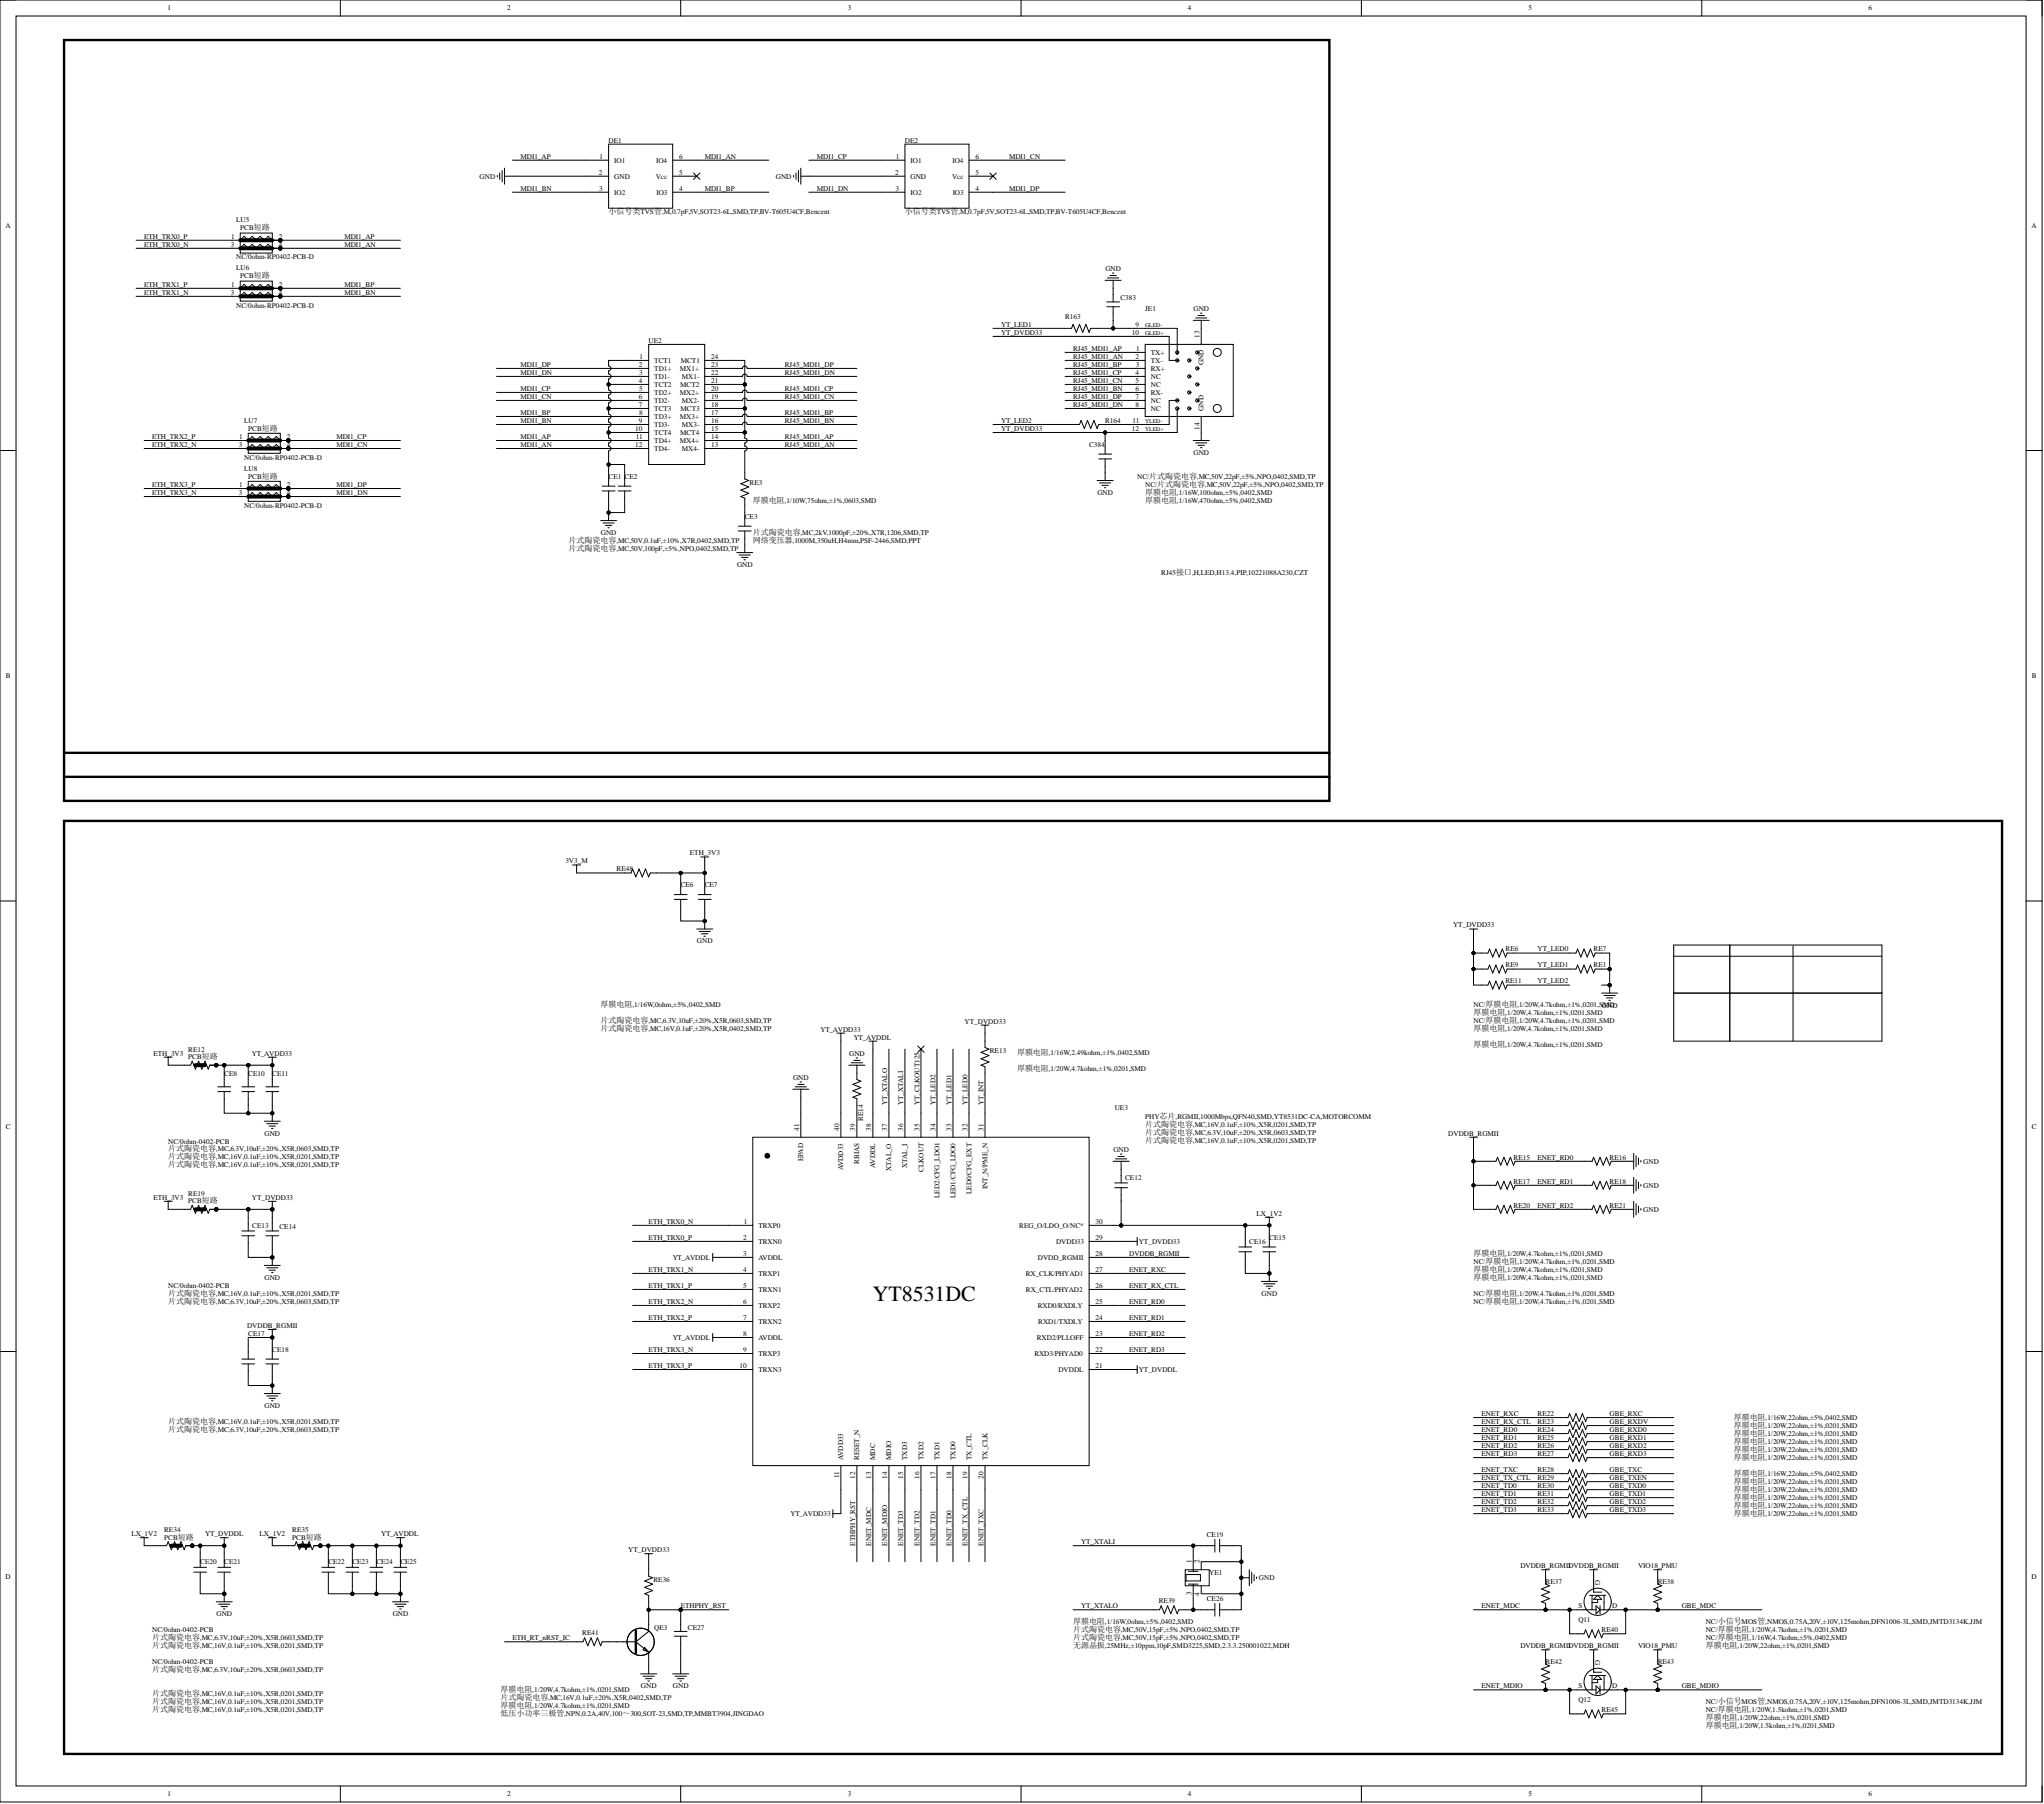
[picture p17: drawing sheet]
<svg xmlns="http://www.w3.org/2000/svg" width="647mm" height="572mm" viewBox="0 0 647 572" stroke-linecap="round" stroke-linejoin="round" font-family="sans-serif">
<defs><g id="words">
<text font-size="16.5" x="240.9" y="366.9">.</text>
<text font-size="6.9" x="276.5" y="412.1">YT8531DC</text>
<g font-size="2.5">
<text x="192.8" y="67.9">小信号类TVS管,M,0.7pF,5V,SOT23-6L,SMD,TP,BV-T605U4CF,Bencent</text>
<text x="286.6" y="67.9">小信号类TVS管,M,0.7pF,5V,SOT23-6L,SMD,TP,BV-T605U4CF,Bencent</text>
<text x="238.4" y="159.3">厚膜电阻,1/10W,75ohm,±1%,0603,SMD</text>
<text x="362.7" y="159.3">厚膜电阻,1/16W,470ohm,±5%,0402,SMD</text>
<text x="362.7" y="156.7">厚膜电阻,1/16W,100ohm,±5%,0402,SMD</text>
<text x="180.1" y="171.9">片式陶瓷电容,MC,50V,0.1uF,±10%,X7R,0402,SMD,TP</text>
<text x="238.4" y="171.9">网络变压器,1000M,350uH,H4mm,PSF-2446,SMD,PPT</text>
<text x="238.4" y="169.4">片式陶瓷电容,MC,2kV,1000pF,±20%,X7R,1206,SMD,TP</text>
<text x="180.1" y="174.5">片式陶瓷电容,MC,50V,100pF,±5%,NPO,0402,SMD,TP</text>
<text x="190.2" y="319.1">厚膜电阻,1/16W,0ohm,±5%,0402,SMD</text>
<text x="466.7" y="321.6">厚膜电阻,1/20W,4.7kohm,±1%,0201,SMD</text>
<text x="190.2" y="324.2">片式陶瓷电容,MC,6.3V,10uF,±20%,X5R,0603,SMD,TP</text>
<text x="190.2" y="326.7">片式陶瓷电容,MC,16V,0.1uF,±20%,X5R,0402,SMD,TP</text>
<text x="466.7" y="326.7">厚膜电阻,1/20W,4.7kohm,±1%,0201,SMD</text>
<text x="322.1" y="334.3">厚膜电阻,1/16W,2.49kohm,±1%,0402,SMD</text>
<text x="466.7" y="331.8">厚膜电阻,1/20W,4.7kohm,±1%,0201,SMD</text>
<text x="322.1" y="339.4">厚膜电阻,1/20W,4.7kohm,±1%,0201,SMD</text>
<text x="362.7" y="359.7">片式陶瓷电容,MC,6.3V,10uF,±20%,X5R,0603,SMD,TP</text>
<text x="362.7" y="357.2">片式陶瓷电容,MC,16V,0.1uF,±10%,X5R,0201,SMD,TP</text>
<text x="53.3" y="364.8">片式陶瓷电容,MC,6.3V,10uF,±20%,X5R,0603,SMD,TP</text>
<text x="362.7" y="362.2">片式陶瓷电容,MC,16V,0.1uF,±10%,X5R,0201,SMD,TP</text>
<text x="53.3" y="367.3">片式陶瓷电容,MC,16V,0.1uF,±10%,X5R,0201,SMD,TP</text>
<text x="53.3" y="369.8">片式陶瓷电容,MC,16V,0.1uF,±10%,X5R,0201,SMD,TP</text>
<text x="466.7" y="397.7">厚膜电阻,1/20W,4.7kohm,±1%,0201,SMD</text>
<text x="466.7" y="405.4">厚膜电阻,1/20W,4.7kohm,±1%,0201,SMD</text>
<text x="466.7" y="402.8">厚膜电阻,1/20W,4.7kohm,±1%,0201,SMD</text>
<text x="53.3" y="413">片式陶瓷电容,MC,6.3V,10uF,±20%,X5R,0603,SMD,TP</text>
<text x="53.3" y="410.4">片式陶瓷电容,MC,16V,0.1uF,±10%,X5R,0201,SMD,TP</text>
<text x="549.1" y="449.8">厚膜电阻,1/16W,22ohm,±5%,0402,SMD</text>
<text x="53.3" y="453.6">片式陶瓷电容,MC,6.3V,10uF,±20%,X5R,0603,SMD,TP</text>
<text x="53.3" y="451">片式陶瓷电容,MC,16V,0.1uF,±10%,X5R,0201,SMD,TP</text>
<text x="549.1" y="452.3">厚膜电阻,1/20W,22ohm,±1%,0201,SMD</text>
<text x="549.1" y="454.8">厚膜电阻,1/20W,22ohm,±1%,0201,SMD</text>
<text x="549.1" y="457.4">厚膜电阻,1/20W,22ohm,±1%,0201,SMD</text>
<text x="549.1" y="459.9">厚膜电阻,1/20W,22ohm,±1%,0201,SMD</text>
<text x="549.1" y="467.5">厚膜电阻,1/16W,22ohm,±5%,0402,SMD</text>
<text x="549.1" y="462.4">厚膜电阻,1/20W,22ohm,±1%,0201,SMD</text>
<text x="549.1" y="470.1">厚膜电阻,1/20W,22ohm,±1%,0201,SMD</text>
<text x="549.1" y="472.6">厚膜电阻,1/20W,22ohm,±1%,0201,SMD</text>
<text x="549.1" y="475.1">厚膜电阻,1/20W,22ohm,±1%,0201,SMD</text>
<text x="549.1" y="477.7">厚膜电阻,1/20W,22ohm,±1%,0201,SMD</text>
<text x="549.1" y="480.2">厚膜电阻,1/20W,22ohm,±1%,0201,SMD</text>
<text x="339.9" y="514.5">厚膜电阻,1/16W,0ohm,±5%,0402,SMD</text>
<text x="48.2" y="519.5">片式陶瓷电容,MC,6.3V,10uF,±20%,X5R,0603,SMD,TP</text>
<text x="339.9" y="517">片式陶瓷电容,MC,50V,15pF,±5%,NPO,0402,SMD,TP</text>
<text x="339.9" y="519.5">片式陶瓷电容,MC,50V,15pF,±5%,NPO,0402,SMD,TP</text>
<text x="48.2" y="522.1">片式陶瓷电容,MC,16V,0.1uF,±10%,X5R,0201,SMD,TP</text>
<text x="339.9" y="522.1">无源晶振,25MHz,±10ppm,10pF,SMD3225,SMD,2.3.3.250001022,MDH</text>
<text x="540.2" y="522.1">厚膜电阻,1/20W,22ohm,±1%,0201,SMD</text>
<text x="48.2" y="529.7">片式陶瓷电容,MC,6.3V,10uF,±20%,X5R,0603,SMD,TP</text>
<text x="48.2" y="537.3">片式陶瓷电容,MC,16V,0.1uF,±10%,X5R,0201,SMD,TP</text>
<text x="48.2" y="539.8">片式陶瓷电容,MC,16V,0.1uF,±10%,X5R,0201,SMD,TP</text>
<text x="158.5" y="536">厚膜电阻,1/20W,4.7kohm,±1%,0201,SMD</text>
<text x="158.5" y="538.6">片式陶瓷电容,MC,16V,0.1uF,±20%,X5R,0402,SMD,TP</text>
<text x="48.2" y="542.4">片式陶瓷电容,MC,16V,0.1uF,±10%,X5R,0201,SMD,TP</text>
<text x="158.5" y="543.6">低压小功率三极管,NPN,0.2A,40V,100～300,SOT-23,SMD,TP,MMBT3904,JINGDAO</text>
<text x="158.5" y="541.1">厚膜电阻,1/20W,4.7kohm,±1%,0201,SMD</text>
<text x="540.2" y="544.9">厚膜电阻,1/20W,22ohm,±1%,0201,SMD</text>
<text x="540.2" y="547.4">厚膜电阻,1/20W,1.5kohm,±1%,0201,SMD</text>
</g>
<g font-size="2.3">
<text x="53" y="3.3">1</text>
<text x="160.6" y="3.3">2</text>
<text x="268.5" y="3.3">3</text>
<text x="376.2" y="3.3">4</text>
<text x="484" y="3.3">5</text>
<text x="591.8" y="3.3">6</text>
<text x="192.8" y="45.2">DE1</text>
<text x="286.6" y="45.2">DE2</text>
<text x="164.9" y="50.2">MDI1_AP</text>
<text x="189.9" y="50.2">1</text>
<text x="194.5" y="51.5">IO1</text>
<text x="207.8" y="51.5">IO4</text>
<text x="215.1" y="50.2">6</text>
<text x="223.2" y="50.2">MDI1_AN</text>
<text x="258.7" y="50.2">MDI1_CP</text>
<text x="283.7" y="50.2">1</text>
<text x="288.4" y="51.5">IO1</text>
<text x="301.6" y="51.5">IO4</text>
<text x="308.9" y="50.2">6</text>
<text x="319.6" y="50.2">MDI1_CN</text>
<text x="151.9" y="56.6">GND</text>
<text x="189.7" y="55.3">2</text>
<text x="194.5" y="56.6">GND</text>
<text x="207.7" y="56.6">Vcc</text>
<text x="215.1" y="55.3">5</text>
<text x="245.7" y="56.6">GND</text>
<text x="283.5" y="55.3">2</text>
<text x="288.4" y="56.6">GND</text>
<text x="301.5" y="56.6">Vcc</text>
<text x="308.9" y="55.3">5</text>
<text x="164.9" y="60.4">MDI1_BN</text>
<text x="189.8" y="60.4">3</text>
<text x="194.5" y="61.7">IO2</text>
<text x="207.9" y="61.7">IO3</text>
<text x="215.1" y="60.4">4</text>
<text x="223.2" y="60.4">MDI1_BP</text>
<text x="258.7" y="60.4">MDI1_DN</text>
<text x="283.6" y="60.4">3</text>
<text x="288.4" y="61.7">IO2</text>
<text x="301.7" y="61.7">IO3</text>
<text x="308.9" y="60.4">4</text>
<text x="319.6" y="60.4">MDI1_DP</text>
<text x="74.8" y="70.4">LU5</text>
<text x="1.7" y="72.1">A</text>
<text x="45.7" y="75.6">ETH_TRX0_P</text>
<text x="73.2" y="75.6">1</text>
<text x="76.1" y="73">PCB短路</text>
<text x="88.3" y="75.6">2</text>
<text x="109.1" y="75.6">MDI1_AP</text>
<text x="643.4" y="72.1">A</text>
<text x="45.7" y="78.1">ETH_TRX0_N</text>
<text x="73.1" y="78.1">3</text>
<text x="74.8" y="82.2">NC/0ohm-RP0402-PCB-D</text>
<text x="88.3" y="78.1">4</text>
<text x="109.1" y="78.1">MDI1_AN</text>
<text x="74.8" y="85.7">LU6</text>
<text x="76.1" y="88.2">PCB短路</text>
<text x="350.1" y="85.8">GND</text>
<text x="45.7" y="90.8">ETH_TRX1_P</text>
<text x="45.7" y="93.4">ETH_TRX1_N</text>
<text x="73.1" y="93.4">3</text>
<text x="73.2" y="90.8">1</text>
<text x="88.3" y="90.8">2</text>
<text x="88.3" y="93.4">4</text>
<text x="109.1" y="90.8">MDI1_BP</text>
<text x="109.1" y="93.4">MDI1_BN</text>
<text x="354.8" y="95.1">C383</text>
<text x="74.8" y="97.4">NC/0ohm-RP0402-PCB-D</text>
<text x="337.3" y="101">R163</text>
<text x="362.7" y="98.4">JE1</text>
<text x="378" y="98.4">GND</text>
<text x="317" y="106.1">YT_DVDD33</text>
<text x="317" y="103.5">YT_LED1</text>
<text x="358.5" y="106.1">10</text>
<text x="359.6" y="103.5">9</text>
<text x="379.9" y="107.1" transform="rotate(-90 379.9 107.1)">13</text>
<text x="202.6" y="113.7">1</text>
<text x="205.4" y="108.6">UE2</text>
<text x="225.2" y="113.7">24</text>
<text x="339.9" y="111.1">RJ45_MDI1_AP</text>
<text x="339.9" y="113.7">RJ45_MDI1_AN</text>
<text x="359.6" y="113.7">2</text>
<text x="359.8" y="111.1">1</text>
<text x="364.5" y="112.4">TX+</text>
<text x="164.9" y="116.2">MDI1_DP</text>
<text x="164.9" y="118.7">MDI1_DN</text>
<text x="202.4" y="116.2">2</text>
<text x="202.4" y="118.7">3</text>
<text x="207.2" y="117.5">TD1+</text>
<text x="207.2" y="114.9">TCT1</text>
<text x="215.3" y="117.5">MX1+</text>
<text x="215.6" y="114.9">MCT1</text>
<text x="225.2" y="116.2">23</text>
<text x="225.2" y="118.7">22</text>
<text x="248.6" y="116.2">RJ45_MDI1_DP</text>
<text x="248.6" y="118.7">RJ45_MDI1_DN</text>
<text x="339.9" y="116.2">RJ45_MDI1_BP</text>
<text x="339.9" y="118.7">RJ45_MDI1_CP</text>
<text x="359.6" y="118.7">4</text>
<text x="359.7" y="116.2">3</text>
<text x="364.5" y="114.9">TX-</text>
<text x="364.5" y="117.5">RX+</text>
<text x="381.2" y="115.7" transform="rotate(-90 381.2 115.7)">GND</text>
<text x="164.9" y="123.8">MDI1_CP</text>
<text x="202.4" y="121.3">4</text>
<text x="202.4" y="123.8">5</text>
<text x="207.2" y="125.1">TD2+</text>
<text x="207.2" y="122.5">TCT2</text>
<text x="207.2" y="120">TD1-</text>
<text x="215.3" y="125.1">MX2+</text>
<text x="215.4" y="122.5">MCT2</text>
<text x="215.9" y="120">MX1-</text>
<text x="225.2" y="121.3">21</text>
<text x="225.2" y="123.8">20</text>
<text x="248.6" y="123.8">RJ45_MDI1_CP</text>
<text x="339.9" y="123.8">RJ45_MDI1_BN</text>
<text x="339.9" y="121.3">RJ45_MDI1_CN</text>
<text x="359.6" y="123.8">6</text>
<text x="359.6" y="121.3">5</text>
<text x="364.5" y="120">NC</text>
<text x="364.5" y="122.5">NC</text>
<text x="364.5" y="125.1">RX-</text>
<text x="164.9" y="131.4">MDI1_BP</text>
<text x="164.9" y="126.4">MDI1_CN</text>
<text x="202.4" y="128.9">7</text>
<text x="202.4" y="126.4">6</text>
<text x="202.4" y="131.4">8</text>
<text x="207.2" y="130.2">TCT3</text>
<text x="207.2" y="127.6">TD2-</text>
<text x="215.5" y="130.2">MCT3</text>
<text x="215.9" y="127.6">MX2-</text>
<text x="225.2" y="126.4">19</text>
<text x="225.2" y="128.9">18</text>
<text x="225.2" y="131.4">17</text>
<text x="248.6" y="131.4">RJ45_MDI1_BP</text>
<text x="248.6" y="126.4">RJ45_MDI1_CN</text>
<text x="339.9" y="126.4">RJ45_MDI1_DP</text>
<text x="339.9" y="128.9">RJ45_MDI1_DN</text>
<text x="359.6" y="126.4">7</text>
<text x="359.6" y="128.9">8</text>
<text x="364.5" y="127.6">NC</text>
<text x="364.5" y="130.2">NC</text>
<text x="381.2" y="130.2" transform="rotate(-90 381.2 130.2)">GND</text>
<text x="77.4" y="133.9">LU7</text>
<text x="78.6" y="136.4">PCB短路</text>
<text x="164.9" y="134">MDI1_BN</text>
<text x="201.2" y="136.5">10</text>
<text x="202.4" y="134">9</text>
<text x="207.2" y="137.8">TCT4</text>
<text x="207.2" y="135.2">TD3-</text>
<text x="207.2" y="132.7">TD3+</text>
<text x="215.3" y="132.7">MX3+</text>
<text x="215.4" y="137.8">MCT4</text>
<text x="215.9" y="135.2">MX3-</text>
<text x="225.2" y="134">16</text>
<text x="225.2" y="136.5">15</text>
<text x="248.6" y="134">RJ45_MDI1_BN</text>
<text x="317" y="136.5">YT_DVDD33</text>
<text x="317" y="134">YT_LED2</text>
<text x="350" y="134">R164</text>
<text x="358.5" y="136.5">12</text>
<text x="358.6" y="134">11</text>
<text x="379.9" y="136.2" transform="rotate(-90 379.9 136.2)">14</text>
<text x="48.2" y="139">ETH_TRX2_P</text>
<text x="48.2" y="141.6">ETH_TRX2_N</text>
<text x="75.6" y="141.6">3</text>
<text x="75.7" y="139">1</text>
<text x="90.8" y="139">2</text>
<text x="90.8" y="141.6">4</text>
<text x="106.5" y="139">MDI1_CP</text>
<text x="106.5" y="141.6">MDI1_CN</text>
<text x="164.9" y="139">MDI1_AP</text>
<text x="164.9" y="141.6">MDI1_AN</text>
<text x="201.2" y="141.6">12</text>
<text x="201.4" y="139">11</text>
<text x="207.2" y="142.8">TD4-</text>
<text x="207.2" y="140.3">TD4+</text>
<text x="215.3" y="140.3">MX4+</text>
<text x="215.9" y="142.8">MX4-</text>
<text x="225.2" y="139">14</text>
<text x="225.2" y="141.6">13</text>
<text x="248.6" y="139">RJ45_MDI1_AP</text>
<text x="248.6" y="141.6">RJ45_MDI1_AN</text>
<text x="344.9" y="141.6">C384</text>
<text x="77.4" y="145.6">NC/0ohm-RP0402-PCB-D</text>
<text x="77.4" y="149.1">LU8</text>
<text x="378" y="144.1">GND</text>
<text x="48.2" y="154.3">ETH_TRX3_P</text>
<text x="75.7" y="154.3">1</text>
<text x="78.6" y="151.6">PCB短路</text>
<text x="90.8" y="154.3">2</text>
<text x="106.5" y="154.3">MDI1_DP</text>
<text x="192.8" y="151.7">CE1 CE2</text>
<text x="237.4" y="153.5">RE3</text>
<text x="360.1" y="151.6">NC/片式陶瓷电容,MC,50V,22pF,±5%,NPO,0402,SMD,TP</text>
<text x="362.7" y="154.2">NC/片式陶瓷电容,MC,50V,22pF,±5%,NPO,0402,SMD,TP</text>
<text x="48.2" y="156.8">ETH_TRX3_N</text>
<text x="75.6" y="156.8">3</text>
<text x="77.4" y="160.9">NC/0ohm-RP0402-PCB-D</text>
<text x="90.8" y="156.8">4</text>
<text x="106.5" y="156.8">MDI1_DN</text>
<text x="347.6" y="156.8">GND</text>
<text x="235.9" y="164.4">CE3</text>
<text x="190.3" y="169.5">GND</text>
<text x="233.4" y="179.6">GND</text>
<text x="367.8" y="182.1">RJ45接口,H,LED,H13.4,PIP,10221088A230,CZT</text>
<text x="1.8" y="214.9">B</text>
<text x="643.5" y="214.9">B</text>
<text x="179.1" y="273.5">3V3_M</text>
<text x="218.5" y="271">ETH_3V3</text>
<text x="195.3" y="276">RE48</text>
<text x="215.6" y="281.1">CE6</text>
<text x="223.2" y="281.1">CE7</text>
<text x="460.2" y="293.8">YT_DVDD33</text>
<text x="220.7" y="298.9">GND</text>
<text x="476.8" y="301.4">RE6</text>
<text x="487" y="301.4">YT_LED0</text>
<text x="504.7" y="301.4">RE7</text>
<text x="476.8" y="306.5">RE9</text>
<text x="476.8" y="311.6">RE11</text>
<text x="487" y="311.6">YT_LED2</text>
<text x="487" y="306.5">YT_LED1</text>
<text x="504.7" y="306.5">RE1</text>
<text x="466.7" y="319.1">NC/厚膜电阻,1/20W,4.7kohm,±1%,0201,SGND</text>
<text x="507.7" y="319.1">MD</text>
<text x="259.8" y="326.8">YT_AVDD33</text>
<text x="270.4" y="329.3">YT_AVDDL</text>
<text x="305.5" y="324.3">YT_DVDD33</text>
<text x="466.7" y="324.2">NC/厚膜电阻,1/20W,4.7kohm,±1%,0201,SMD</text>
<text x="48.6" y="334.4">ETH_3V3</text>
<text x="59.6" y="335.6">PCB短路</text>
<text x="59.6" y="333.1">RE12</text>
<text x="79.8" y="334.4">YT_AVDD33</text>
<text x="268.9" y="334.4">GND</text>
<text x="313.5" y="333.6">RE13</text>
<text x="71" y="340.7">CE8</text>
<text x="78.6" y="340.7">CE10</text>
<text x="86.2" y="340.7">CE11</text>
<text x="251.2" y="342">GND</text>
<text x="281" y="350.1" transform="rotate(-90 281 350.1)">YT_XTALO</text>
<text x="286.1" y="350.1" transform="rotate(-90 286.1 350.1)">YT_XTALI</text>
<text x="291.2" y="350.1" transform="rotate(-90 291.2 350.1)">YT_CLKOUT125</text>
<text x="296.2" y="350.1" transform="rotate(-90 296.2 350.1)">YT_LED2</text>
<text x="301.3" y="350.1" transform="rotate(-90 301.3 350.1)">YT_LED1</text>
<text x="306.4" y="350.1" transform="rotate(-90 306.4 350.1)">YT_LED0</text>
<text x="311.5" y="350.1" transform="rotate(-90 311.5 350.1)">YT_INT</text>
<text x="353" y="351.7">UE3</text>
<text x="1.8" y="357.6">C</text>
<text x="83.8" y="359.8">GND</text>
<text x="253.1" y="358.2" transform="rotate(-90 253.1 358.2)">41</text>
<text x="265.8" y="358.2" transform="rotate(-90 265.8 358.2)">40</text>
<text x="270.9" y="358.2" transform="rotate(-90 270.9 358.2)">39</text>
<text x="273.4" y="355.2" transform="rotate(-90 273.4 355.2)">RE14</text>
<text x="275.9" y="358.2" transform="rotate(-90 275.9 358.2)">38</text>
<text x="281" y="358.2" transform="rotate(-90 281 358.2)">37</text>
<text x="286.1" y="358.2" transform="rotate(-90 286.1 358.2)">36</text>
<text x="291.2" y="358.2" transform="rotate(-90 291.2 358.2)">35</text>
<text x="296.2" y="358.2" transform="rotate(-90 296.2 358.2)">34</text>
<text x="301.3" y="358.2" transform="rotate(-90 301.3 358.2)">33</text>
<text x="306.4" y="358.2" transform="rotate(-90 306.4 358.2)">32</text>
<text x="311.5" y="358.2" transform="rotate(-90 311.5 358.2)">31</text>
<text x="362.7" y="354.6">PHY芯片,RGMII,1000Mbps,QFN40,SMD,YT8531DC-CA,MOTORCOMM</text>
<text x="458.7" y="359.8">DVDDB_RGMII</text>
<text x="643.5" y="357.6">C</text>
<text x="53.3" y="362.3">NC/0ohm-0402-PCB</text>
<text x="352.6" y="364.8">GND</text>
<text x="254.4" y="367.9" transform="rotate(-90 254.4 367.9)">EPAD</text>
<text x="267.1" y="370.8" transform="rotate(-90 267.1 370.8)">AVDD33</text>
<text x="272.1" y="368.7" transform="rotate(-90 272.1 368.7)">RBIAS</text>
<text x="277.2" y="370" transform="rotate(-90 277.2 370)">AVDDL</text>
<text x="282.3" y="370.9" transform="rotate(-90 282.3 370.9)">XTAL_O</text>
<text x="287.4" y="370" transform="rotate(-90 287.4 370)">XTAL_I</text>
<text x="292.4" y="371.3" transform="rotate(-90 292.4 371.3)">CLKOUT</text>
<text x="479.4" y="367.4">RE15</text>
<text x="487" y="367.4">ENET_RD0</text>
<text x="509.8" y="367.4">RE16</text>
<text x="520.4" y="368.7">GND</text>
<text x="312.7" y="376.8" transform="rotate(-90 312.7 376.8)">INT_N/PME_N</text>
<text x="356.3" y="373.7">CE12</text>
<text x="479.4" y="375">RE17</text>
<text x="487" y="375">ENET_RD1</text>
<text x="509.8" y="375">RE18</text>
<text x="520.4" y="376.3">GND</text>
<text x="48.6" y="380.1">ETH_3V3</text>
<text x="59.6" y="381.3">PCB短路</text>
<text x="59.6" y="378.8">RE19</text>
<text x="79.8" y="380.1">YT_DVDD33</text>
<text x="297.5" y="379.5" transform="rotate(-90 297.5 379.5)">LED2/CFG_LDO1</text>
<text x="302.6" y="379.6" transform="rotate(-90 302.6 379.6)">LED1/CFG_LDO0</text>
<text x="307.6" y="378.3" transform="rotate(-90 307.6 378.3)">LED0/CFG_EXT</text>
<text x="479.4" y="382.6">RE20</text>
<text x="487" y="382.6">ENET_RD2</text>
<text x="509.8" y="382.6">RE21</text>
<text x="520.4" y="383.9">GND</text>
<text x="79.9" y="388.9">CE13</text>
<text x="88.5" y="389.5">CE14</text>
<text x="205.4" y="387.7">ETH_TRX0_N</text>
<text x="235.5" y="387.7">1</text>
<text x="240.2" y="388.9">TRXP0</text>
<text x="322.8" y="388.9">REG_O/LDO_O/NC*</text>
<text x="347" y="387.7">30</text>
<text x="398" y="385.1">LX_1V2</text>
<text x="205.4" y="392.8">ETH_TRX0_P</text>
<text x="235.3" y="392.8">2</text>
<text x="240.2" y="394">TRXN0</text>
<text x="334.4" y="394">DVDD33</text>
<text x="347" y="392.8">29</text>
<text x="360.7" y="394">YT_DVDD33</text>
<text x="395.7" y="394">CE16</text>
<text x="402" y="392.8">CE15</text>
<text x="213" y="399.1">YT_AVDDL</text>
<text x="235.4" y="397.8">3</text>
<text x="240.2" y="399.1">AVDDL</text>
<text x="328.7" y="399.1">DVDD_RGMII</text>
<text x="347" y="397.8">28</text>
<text x="357.6" y="397.8">DVDDB_RGMII</text>
<text x="466.7" y="400.3">NC/厚膜电阻,1/20W,4.7kohm,±1%,0201,SMD</text>
<text x="53.3" y="408">NC/0ohm-0402-PCB</text>
<text x="83.8" y="405.4">GND</text>
<text x="205.4" y="408">ETH_TRX1_P</text>
<text x="205.4" y="402.9">ETH_TRX1_N</text>
<text x="235.3" y="402.9">4</text>
<text x="235.4" y="408">5</text>
<text x="240.2" y="404.2">TRXP1</text>
<text x="324.9" y="404.2">RX_CLK/PHYAD1</text>
<text x="347" y="408">26</text>
<text x="347" y="402.9">27</text>
<text x="357.6" y="408">ENET_RX_CTL</text>
<text x="357.6" y="402.9">ENET_RXC</text>
<text x="205.4" y="413.1">ETH_TRX2_N</text>
<text x="235.3" y="413.1">6</text>
<text x="240.2" y="409.2">TRXN1</text>
<text x="324.9" y="409.2">RX_CTL/PHYAD2</text>
<text x="347" y="413.1">25</text>
<text x="357.6" y="413.1">ENET_RD0</text>
<text x="399.5" y="410.5">GND</text>
<text x="466.7" y="413">NC/厚膜电阻,1/20W,4.7kohm,±1%,0201,SMD</text>
<text x="466.7" y="410.4">NC/厚膜电阻,1/20W,4.7kohm,±1%,0201,SMD</text>
<text x="205.4" y="418.1">ETH_TRX2_P</text>
<text x="235.3" y="418.1">7</text>
<text x="240.2" y="414.3">TRXP2</text>
<text x="240.2" y="419.4">TRXN2</text>
<text x="328.7" y="414.3">RXD0/RXDLY</text>
<text x="328.8" y="419.4">RXD1/TXDLY</text>
<text x="347" y="418.1">24</text>
<text x="357.6" y="418.1">ENET_RD1</text>
<text x="78.2" y="420.7">DVDDB_RGMII</text>
<text x="78.6" y="423.2">CE17</text>
<text x="213" y="424.5">YT_AVDDL</text>
<text x="235.4" y="423.2">8</text>
<text x="240.2" y="424.5">AVDDL</text>
<text x="328.4" y="424.5">RXD2/PLLOFF</text>
<text x="347" y="423.2">23</text>
<text x="357.6" y="423.2">ENET_RD2</text>
<text x="86.2" y="428.3">CE18</text>
<text x="205.4" y="428.3">ETH_TRX3_N</text>
<text x="235.3" y="428.3">9</text>
<text x="240.2" y="429.5">TRXP3</text>
<text x="327.6" y="429.5">RXD3/PHYAD0</text>
<text x="347" y="428.3">22</text>
<text x="357.6" y="428.3">ENET_RD3</text>
<text x="205.4" y="433.3">ETH_TRX3_P</text>
<text x="234.2" y="433.3">10</text>
<text x="240.2" y="434.6">TRXN3</text>
<text x="335.2" y="434.6">DVDDL</text>
<text x="347" y="433.3">21</text>
<text x="360.7" y="434.6">YT_DVDDL</text>
<text x="83.8" y="446">GND</text>
<text x="469.2" y="448.6">ENET_RXC</text>
<text x="487" y="448.6">RE22</text>
<text x="509.8" y="448.6">GBE_RXC</text>
<text x="469.2" y="451.1">ENET_RX_CTL</text>
<text x="469.2" y="453.6">ENET_RD0</text>
<text x="487" y="451.1">RE23</text>
<text x="487" y="453.6">RE24</text>
<text x="509.8" y="453.6">GBE_RXD0</text>
<text x="509.8" y="451.1">GBE_RXDV</text>
<text x="469.2" y="458.7">ENET_RD2</text>
<text x="469.2" y="456.2">ENET_RD1</text>
<text x="469.2" y="461.3">ENET_RD3</text>
<text x="487" y="456.2">RE25</text>
<text x="487" y="458.7">RE26</text>
<text x="487" y="461.3">RE27</text>
<text x="509.8" y="456.2">GBE_RXD1</text>
<text x="509.8" y="458.7">GBE_RXD2</text>
<text x="509.8" y="461.3">GBE_RXD3</text>
<text x="267.1" y="462.5" transform="rotate(-90 267.1 462.5)">AVDD33</text>
<text x="272.1" y="462.5" transform="rotate(-90 272.1 462.5)">RESET_N</text>
<text x="277.2" y="462.5" transform="rotate(-90 277.2 462.5)">MDC</text>
<text x="282.3" y="462.5" transform="rotate(-90 282.3 462.5)">MDIO</text>
<text x="287.4" y="462.5" transform="rotate(-90 287.4 462.5)">TXD3</text>
<text x="292.4" y="462.5" transform="rotate(-90 292.4 462.5)">TXD2</text>
<text x="297.5" y="462.5" transform="rotate(-90 297.5 462.5)">TXD1</text>
<text x="302.6" y="462.5" transform="rotate(-90 302.6 462.5)">TXD0</text>
<text x="307.6" y="462.5" transform="rotate(-90 307.6 462.5)">TX_CTL</text>
<text x="312.7" y="462.5" transform="rotate(-90 312.7 462.5)">TX_CLK</text>
<text x="469.2" y="466.3">ENET_TXC</text>
<text x="487" y="466.3">RE28</text>
<text x="509.8" y="466.3">GBE_TXC</text>
<text x="265.8" y="468.4" transform="rotate(-90 265.8 468.4)">11</text>
<text x="270.9" y="468.5" transform="rotate(-90 270.9 468.5)">12</text>
<text x="275.9" y="468.4" transform="rotate(-90 275.9 468.4)">13</text>
<text x="281" y="468.5" transform="rotate(-90 281 468.5)">14</text>
<text x="286.1" y="468.5" transform="rotate(-90 286.1 468.5)">15</text>
<text x="291.2" y="468.5" transform="rotate(-90 291.2 468.5)">16</text>
<text x="296.2" y="468.5" transform="rotate(-90 296.2 468.5)">17</text>
<text x="301.3" y="468.5" transform="rotate(-90 301.3 468.5)">18</text>
<text x="306.4" y="468.5" transform="rotate(-90 306.4 468.5)">19</text>
<text x="311.5" y="468.5" transform="rotate(-90 311.5 468.5)">20</text>
<text x="469.2" y="471.4">ENET_TD0</text>
<text x="469.2" y="468.9">ENET_TX_CTL</text>
<text x="469.2" y="473.9">ENET_TD1</text>
<text x="487" y="468.9">RE29</text>
<text x="487" y="471.4">RE30</text>
<text x="487" y="473.9">RE31</text>
<text x="509.8" y="471.4">GBE_TXD0</text>
<text x="509.8" y="473.9">GBE_TXD1</text>
<text x="509.8" y="468.9">GBE_TXEN</text>
<text x="469.2" y="476.5">ENET_TD2</text>
<text x="469.2" y="479">ENET_TD3</text>
<text x="487" y="476.5">RE32</text>
<text x="487" y="479">RE33</text>
<text x="509.8" y="476.5">GBE_TXD2</text>
<text x="509.8" y="479">GBE_TXD3</text>
<text x="52" y="485.4">RE34</text>
<text x="92.6" y="485.4">RE35</text>
<text x="250.3" y="480.3">YT_AVDD33</text>
<text x="41.6" y="486.6">LX_1V2</text>
<text x="52" y="487.8">PCB短路</text>
<text x="64.9" y="486.6">YT_DVDDL</text>
<text x="82.2" y="486.6">LX_1V2</text>
<text x="92.6" y="487.8">PCB短路</text>
<text x="120.7" y="486.6">YT_AVDDL</text>
<text x="199" y="491.7">YT_DVDD33</text>
<text x="270.9" y="489.7" transform="rotate(-90 270.9 489.7)">ETHPHY_RST</text>
<text x="275.9" y="489.7" transform="rotate(-90 275.9 489.7)">ENET_MDC</text>
<text x="281" y="489.7" transform="rotate(-90 281 489.7)">ENET_MDIO</text>
<text x="286.1" y="489.7" transform="rotate(-90 286.1 489.7)">ENET_TD3</text>
<text x="291.2" y="489.7" transform="rotate(-90 291.2 489.7)">ENET_TD2</text>
<text x="296.2" y="489.7" transform="rotate(-90 296.2 489.7)">ENET_TD1</text>
<text x="301.3" y="489.7" transform="rotate(-90 301.3 489.7)">ENET_TD0</text>
<text x="306.4" y="489.7" transform="rotate(-90 306.4 489.7)">ENET_TX_CTL</text>
<text x="311.5" y="489.7" transform="rotate(-90 311.5 489.7)">ENET_TXC</text>
<text x="342.4" y="489.2">YT_XTALI</text>
<text x="382.2" y="486.9">CE19</text>
<text x="63.4" y="495.5">CE20</text>
<text x="71" y="495.5">CE21</text>
<text x="104" y="495.5">CE22</text>
<text x="111.6" y="495.5">CE23</text>
<text x="119.2" y="495.5">CE24</text>
<text x="126.8" y="495.5">CE25</text>
<text x="377.4" y="495.3" transform="rotate(-90 377.4 495.3)">1</text>
<text x="379.9" y="495.3" transform="rotate(-90 379.9 495.3)">2</text>
<text x="481.5" y="496.8">DVDDB_RGMIDVDDB_RGMII</text>
<text x="496.7" y="496.8">I</text>
<text x="518.8" y="496.8">VIO18_PMU</text>
<text x="1.7" y="500.3">D</text>
<text x="207" y="501.1">RE36</text>
<text x="383" y="499.1">YE1</text>
<text x="398.7" y="500.6">GND</text>
<text x="489.5" y="501.9">RE37</text>
<text x="505.2" y="500.6" transform="rotate(90 505.2 500.6)">G</text>
<text x="525" y="501.9">RE38</text>
<text x="643.4" y="500.3">D</text>
<text x="215.6" y="509.5">ETHPHY_RST</text>
<text x="342.4" y="509.5">YT_XTALO</text>
<text x="367" y="507.9">RE39</text>
<text x="377.4" y="505.4" transform="rotate(-90 377.4 505.4)">3</text>
<text x="379.9" y="505.4" transform="rotate(-90 379.9 505.4)">4</text>
<text x="382.2" y="507.2">CE26</text>
<text x="469.2" y="509.5">ENET_MDC</text>
<text x="499.9" y="509.5">S</text>
<text x="510.5" y="509.5">D</text>
<text x="532.6" y="509.5">GBE_MDC</text>
<text x="68.6" y="512">GND</text>
<text x="124.4" y="512">GND</text>
<text x="499.9" y="513.8">Q11</text>
<text x="540.2" y="514.5">NC/小信号MOS管,NMOS,0.75A,20V,±10V,125mohm,DFN1006-3L,SMD,JMTD3134K,JJM</text>
<text x="48.2" y="517.1">NC/0ohm-0402-PCB</text>
<text x="162.3" y="519.6">ETH_RT_nRST_IC</text>
<text x="184.4" y="518.1">RE41</text>
<text x="207.2" y="516.3">QE3</text>
<text x="217.9" y="516.3">CE27</text>
<text x="507.2" y="517.1">RE40</text>
<text x="540.2" y="517">NC/厚膜电阻,1/20W,4.7kohm,±1%,0201,SMD</text>
<text x="540.2" y="519.5">NC/厚膜电阻,1/16W,4.7kohm,±5%,0402,SMD</text>
<text x="48.2" y="527.2">NC/0ohm-0402-PCB</text>
<text x="481.5" y="522.2">DVDDB_RGMIDVDDB_RGMII</text>
<text x="489.5" y="527.2">RE42</text>
<text x="496.7" y="522.2">I</text>
<text x="505.2" y="526" transform="rotate(90 505.2 526)">G</text>
<text x="518.8" y="522.2">VIO18_PMU</text>
<text x="525" y="527.2">RE43</text>
<text x="203" y="534.8">GND</text>
<text x="213.1" y="534.8">GND</text>
<text x="469.2" y="534.8">ENET_MDIO</text>
<text x="499.9" y="534.8">S</text>
<text x="499.9" y="539.2">Q12</text>
<text x="510.5" y="534.8">D</text>
<text x="532.6" y="534.8">GBE_MDIO</text>
<text x="540.2" y="539.8">NC/小信号MOS管,NMOS,0.75A,20V,±10V,125mohm,DFN1006-3L,SMD,JMTD3134K,JJM</text>
<text x="507.2" y="542.4">RE45</text>
<text x="540.2" y="542.4">NC/厚膜电阻,1/20W,1.5kohm,±1%,0201,SMD</text>
<text x="53" y="569.1">1</text>
<text x="160.6" y="569.1">2</text>
<text x="268.5" y="569.1">3</text>
<text x="376.2" y="569.1">4</text>
<text x="484" y="569.1">5</text>
<text x="591.8" y="569.1">6</text>
</g>
<g font-size="1.8">
<text x="362.7" y="103.6">GLED-</text>
<text x="362.7" y="106.2">GLED+</text>
<text x="362.7" y="134.1">YLED-</text>
<text x="362.7" y="136.6">YLED+</text>
</g>
</g></defs>
<g fill="none" stroke="#000" stroke-width=".32">
<path d="M0 0h646.7v570.9h-646.7zM0 0h5.1M5.1 5.1h636.6v560.7h-636.6zM107.8 0v5.1M215.6 0v5.1M323.4 0v5.1M431.2 0v5.1M539 0v5.1M641.7 0h5v5.1M0 142.7h5.1M190.7 155.5h4.1M190.7 154h4.1"/>
<path d="M192.8 149.7v4.3M192.8 155.5v4.3M195.8 155.5h4.1M195.8 154h4.1M197.8 149.7v4.3M197.8 155.5v4.3M235.9 149.7v2l1.2 .5-2.5 1 2.5 1.1-2.5 1 2.5 1-2.5 1 1.3 .5v2M641.7 142.7h5M190.2 164.9h5.1M191 165.7h3.5M191.7 166.4h2.1M192.5 167.2h.5"/>
<path d="M192.8 162.4v2.5M233.3 175.1h5.1M234.1 175.8h3.5M234.9 176.6h2M235.6 177.3h.5M235.9 172.5v2.6M0 285.4h5.1M641.7 285.4h5M0 428.1h5.1M641.7 428.1h5M107.8 565.8v5.1M215.6 565.8v5.1"/>
<path d="M323.4 565.8v5.1M431.2 565.8v5.1M539 565.8v5.1M646.7 565.8v5.1"/>
<circle cx="192.8" cy="162.4" r=".51"/>
</g>
<circle cx="192.8" cy="162.4" r=".51" fill="#000"/>
<path d="M205.4 109.1h17.8v38.1h-17.8z" fill-rule="evenodd" fill="#fff"/>
<g fill="none" stroke="#000" stroke-width=".32">
<path d="M197.8 114.2h7.6M197.8 116.7h7.6M197.8 119.2h7.6M205.4 109.1h17.8v38.1h-17.8zM223.2 114.2h7.6M223.2 116.7h7.6M223.2 119.2h7.6M197.8 121.8h7.6M197.8 124.3h7.6M197.8 126.9h7.6M197.8 129.4h7.6M197.8 131.9h7.6"/>
<path d="M197.8 134.5h7.6M197.8 137h7.6M197.8 139.5h7.6M223.2 121.8h7.6M223.2 124.3h7.6M223.2 126.9h7.6M223.2 129.4h7.6M223.2 131.9h7.6M223.2 134.5h7.6M223.2 137h7.6M223.2 139.5h7.6M197.8 142.1h7.6"/>
<path d="M223.2 142.1h7.6M233.8 168.2h4.1M233.8 166.7h4.1M235.9 162.4v4.3M235.9 168.2v4.3M547.8 299.4h48.2v15.2h-48.2zM567.9 299.6v15M469.2 307h2l.5-1.3 1.1 2.6 1-2.6 1 2.6 1-2.6 1 2.6 .5-1.3h2.1M469.2 312.1h2l.5-1.3 1.1 2.5 1-2.5 1 2.5 1-2.5 1 2.5 .5-1.2h2.1M507.2 314.6h5.1M508 315.4h3.6M508.8 316.1h2"/>
<path d="M509.5 316.9h.5M509.8 312.1v2.5M547.8 302.9h48.2M71 340v4.3M85 334.9h2.5M86.2 334.9v2.5M265 327.3h2.6M266.3 327.3v2.5M271.4 340v2l1.2 .5-2.5 1 2.5 1-2.5 1.1 2.5 1-2.5 1 1.3 .5v2M275.2 329.8h2.5M276.5 329.8v2.6M69 344.3h4"/>
<path d="M69 345.8h4M71 345.8v4.3M83.7 355.2h5.1M84.5 356h3.5M85.2 356.7h2M86 357.5h.5M86.2 352.7v2.5M251.1 345.1h5.1M251.8 344.3h3.6M252.6 343.5h2M253.4 342.8h.5M253.6 345.1v2.5"/>
<path d="M465.4 360.3h2.5M466.7 360.3v2.5M471.7 367.9h2.1l.5-1.3 1 2.6 1-2.6 1 2.6 1-2.6 1.1 2.6 .5-1.3h2M471.7 375.5h2.1l.5-1.3 1 2.6 1-2.6 1 2.6 1-2.6 1.1 2.6 .5-1.3h2M502.2 367.9h2l.5-1.3 1 2.6 1-2.6 1.1 2.6 1-2.6 1 2.6 .5-1.3h2M502.2 375.5h2l.5-1.3 1 2.6 1-2.6 1.1 2.6 1-2.6 1 2.6 .5-1.3h2M514.9 367.9h2.5M514.9 375.5h2.5M517.4 365.4v5M517.4 373v5M518.2 366.1v3.6M518.2 373.7v3.6"/>
<path d="M518.9 366.9v2M518.9 374.5v2M519.7 367.6v.5M519.7 375.2v.6M84.2 391.5h4.1M84.2 390h4.1M85 380.6h2.5M86.2 380.6v2.5M86.2 385.7v4.3M86.2 391.5v4.3M86.2 398.3v2.6M225.7 397.1v2.5"/>
<path d="M225.7 398.3h2.6M357.6 393.3h2.5M360.1 392v2.5M400 396.6h4M400 395h4M400.7 385.7h2.6M402 385.7v2.5M402 390.7v4.3M402 396.6v4.3M471.7 383.1h2.1l.5-1.3 1 2.6 1-2.6 1 2.6 1-2.6 1.1 2.6 .5-1.3h2M502.2 383.1h2l.5-1.3 1 2.6 1-2.6 1.1 2.6 1-2.6 1 2.6 .5-1.3h2M514.9 383.1h2.5"/>
<path d="M517.4 380.6v5.1M518.2 381.3v3.6M518.9 382.1v2M519.7 382.9v.5M83.7 400.9h5.1M84.5 401.6h3.5M85.2 402.4h2M86 403.2h.5M399.5 405.9h5M400.2 406.7h3.6M401 407.5h2M401.7 408.2h.5"/>
<path d="M402 403.4v2.5M85 421.2h2.5M86.2 421.2v2.5M86.2 438.9v2.6M225.7 422.4v2.6M225.7 423.7h2.6M357.6 433.9h2.5M360.1 432.6v2.5M83.7 441.5h5.1M84.5 442.2h3.5M85.2 443h2M86 443.8h.5"/>
<path d="M263.8 478.3v2.5M263.8 479.5h2.5M44.4 487.1h2.5M45.7 487.1v2.6M61.4 498h4M61.4 496.5h4M63.4 492.2v4.3M63.4 498v4.4M69.7 487.1h2.6M71 487.1v2.6M85 487.1h2.5M86.2 487.1v2.6"/>
<path d="M102 498h4M102 496.5h4M104 492.2v4.3M104 498v4.4M125.5 487.1h2.6M126.8 487.1v2.6M380.4 489.7h4.3M384.7 487.6v4.1M386.3 489.7h4.3M386.3 487.6v4.1M393.1 499.8h2.6M395.7 497.3v5.1"/>
<path d="M396.4 498v3.6M397.2 498.8v2M397.9 499.6v.5M68.5 507.4h5.1M69.2 508.2h3.6M70 509h2M70.8 509.7h.5M71 504.9v2.5M124.3 507.4h5M125 508.2h3.6M125.8 509h2M126.6 509.7h.5"/>
<path d="M126.8 504.9v2.5"/>
<circle cx="509.8" cy="312.1" r=".51"/>
<circle cx="86.2" cy="337.4" r=".51"/>
<circle cx="86.2" cy="352.7" r=".51"/>
<circle cx="86.2" cy="383.1" r=".51"/>
<circle cx="86.2" cy="398.3" r=".51"/>
<circle cx="402" cy="388.2" r=".51"/>
<circle cx="402" cy="403.4" r=".51"/>
<circle cx="86.2" cy="423.7" r=".51"/>
<circle cx="86.2" cy="438.9" r=".51"/>
<circle cx="71" cy="489.7" r=".51"/>
<circle cx="126.8" cy="489.7" r=".51"/>
<circle cx="393.1" cy="499.8" r=".51"/>
<circle cx="71" cy="504.9" r=".51"/>
<circle cx="126.8" cy="504.9" r=".51"/>
</g>
<path d="M20.3 260.1h613.8v295.5h-613.8z" fill="none" stroke="#000" stroke-width=".76"/>
<g fill="#000">
<circle cx="509.8" cy="312.1" r=".51"/>
<circle cx="86.2" cy="337.4" r=".51"/>
<circle cx="86.2" cy="352.7" r=".51"/>
<circle cx="86.2" cy="383.1" r=".51"/>
<circle cx="86.2" cy="398.3" r=".51"/>
<circle cx="402" cy="388.2" r=".51"/>
<circle cx="402" cy="403.4" r=".51"/>
<circle cx="86.2" cy="423.7" r=".51"/>
<circle cx="86.2" cy="438.9" r=".51"/>
<circle cx="71" cy="489.7" r=".51"/>
<circle cx="126.8" cy="489.7" r=".51"/>
<circle cx="393.1" cy="499.8" r=".51"/>
<circle cx="71" cy="504.9" r=".51"/>
<circle cx="126.8" cy="504.9" r=".51"/>
</g>
<path d="M375.4 497.3h7.6v5.1h-7.6z" fill-rule="evenodd" fill="#fff"/>
<g fill="none" stroke="#000" stroke-width=".32">
<path d="M469.2 301.9h2l.5-1.2 1.1 2.5 1-2.5 1 2.5 1-2.5 1 2.5 .5-1.3h2.1M497.1 301.9h2l.5-1.2 1.1 2.5 1-2.5 1 2.5 1-2.5 1 2.5 .5-1.3h2M530.1 314.6h65.9v15.2h-65.9v-30.4h17.7v30.4M530.1 302.9h17.7M567.9 314.9v14.9M268.8 337.4h5.1M269.6 336.7h3.6M270.4 335.9h2M271.1 335.2h.5M271.4 337.4v2.6M352.5 367.9h5.1M353.3 367.1h3.5"/>
<path d="M354.1 366.4h2M354.8 365.6h.5M355.1 367.9v2.5M76.6 432.1h4.1M76.6 430.6h4.1M78.6 426.2v4.4M78.6 432.1v4.3M494.6 449.1h2l.5-1.3 1 2.5 1-2.5 1 2.5 1.1-2.5 1 2.5 .5-1.2h2M494.6 466.8h2l.5-1.2 1 2.5 1-2.5 1 2.5 1.1-2.5 1 2.5 .5-1.3h2M50.7 489.7h2.1l.5-1.3 1 2.5 1-2.5 1 2.5 1-2.5 1 2.5 .5-1.2h2.1M91.3 489.7h2l.5-1.3 1.1 2.5 1-2.5 1 2.5 1-2.5 1 2.5 .5-1.2h2M375.4 497.3h7.6v5.1h-7.6z"/>
<path d="M375.6 498.8h4.6v2h-4.6zM376.4 497.8h3M377.9 494.7v3.1M380.4 494.7v2.6M365.2 510h2l.6-1.3 1 2.5 1-2.5 1 2.5 1-2.5 1 2.5 .5-1.2h2.1M376.4 501.9h3M377.9 501.9v3M380.4 502.4v2.5M380.4 510h4.3M384.7 507.9v4.1M386.3 510h4.3M386.3 507.9v4.1"/>
<circle cx="60.9" cy="489.7" r=".51"/>
<circle cx="101.5" cy="489.7" r=".51"/>
</g>
<g fill="#000">
<circle cx="60.9" cy="489.7" r=".51"/>
<circle cx="101.5" cy="489.7" r=".51"/>
</g>
<path d="M54.3 489.7h3M94.9 489.7h3" fill="none" stroke="#000" stroke-width="1.3"/>
<path d="M238.4 360.3h106.5v104h-106.5z" fill-rule="evenodd" fill="#fff"/>
<g fill="none" stroke="#000" stroke-width=".32">
<path d="M78.6 340v4.3M86.2 340v4.3M290.7 331.4l2 2M292.7 331.4l-2 2M312 329.8v2.1l1.2 .5-2.5 1 2.5 1-2.5 1 2.5 1-2.5 1 1.3 .6v2M76.6 345.8h4.1M76.6 344.3h4.1M78.6 345.8v4.3M84.2 345.8h4.1M84.2 344.3h4.1M86.2 345.8v4.3M253.6 352.7v7.6"/>
<path d="M266.3 352.7v7.6M271.4 352.7v7.6M276.5 352.7v7.6M281.5 352.7v7.6M286.6 352.7v7.6M291.7 352.7v7.6M296.7 352.7v7.6M301.8 352.7v7.6M306.9 352.7v7.6M312 352.7v7.6M238.4 360.3h106.5v104h-106.5zM353 376.3h4.1"/>
<path d="M353 374.7h4.1M355.1 370.4v4.3M355.1 376.3v4.3M76.6 391.5h4.1M76.6 390h4.1M78.6 385.7v4.3M78.6 391.5v4.3M230.8 388.2h7.6M230.8 393.3h7.6M230.8 398.3h7.6M344.9 388.2h7.6M344.9 393.3h7.6"/>
<path d="M344.9 398.3h7.6M392.4 396.6h4M392.4 395h4M394.4 390.7v4.3M394.4 396.6v4.3M230.8 403.4h7.6M230.8 408.5h7.6M230.8 413.6h7.6M230.8 418.6h7.6M344.9 403.4h7.6M344.9 408.5h7.6M344.9 413.6h7.6"/>
<path d="M344.9 418.6h7.6M84.2 432.1h4.1M84.2 430.6h4.1M86.2 426.2v4.4M86.2 432.1v4.3M230.8 423.7h7.6M230.8 428.8h7.6M230.8 433.9h7.6M344.9 423.7h7.6M344.9 428.8h7.6M344.9 433.9h7.6M266.3 464.3v7.6"/>
<path d="M271.4 464.3v7.6M276.5 464.3v7.6M281.5 464.3v7.6M286.6 464.3v7.6M291.7 464.3v7.6M296.7 464.3v7.6M301.8 464.3v7.6M306.9 464.3v7.6M312 464.3v7.6M69 496.5h4M69 498h4M71 492.2v4.3"/>
<path d="M71 498v4.4M109.6 496.5h4M109.6 498h4M111.6 492.2v4.3M111.6 498v4.4M117.2 496.5h4M117.2 498h4M119.2 492.2v4.3M119.2 498v4.4M124.8 496.5h4M124.8 498h4M126.8 492.2v4.3"/>
<path d="M126.8 498v4.4M499.6 517.6h2.1l.5-1.3 1 2.6 1-2.6 1 2.6 1-2.6 1 2.6 .6-1.3h2M213 530.3h5.1M213.8 531h3.6M214.6 531.8h2M215.3 532.6h.5M215.6 527.7v2.6M525 525.2v2l1.3 .5-2.6 1 2.6 1.1-2.6 1 2.6 1-2.6 1 1.3 .5v2M499.6 543h2.1l.5-1.3 1 2.5 1-2.5 1 2.5 1-2.5 1 2.5 .6-1.2h2"/>
<circle cx="525" cy="535.3" r=".51"/>
</g>
<circle cx="525" cy="535.3" r=".51" fill="#000"/>
<path d="M204.2 521.9l1.2 1.5-1.7-.7z" fill="#fff"/>
<g fill="none" stroke="#000" stroke-width=".32">
<path d="M219.6 54.8l2.1 2M221.7 54.8l-2.1 2M313.5 54.8l2 2M315.5 54.8l-2 2M205.4 497.3v2l1.3 .5-2.5 1 2.5 1.1-2.5 1 2.5 1-2.5 1 1.2 .5v2M488.2 497.3h2.6M489.5 497.3v4.6l1.3 .5-2.6 1 2.6 1-2.6 1 2.6 1-2.6 1 1.3 .5v2.1M503.4 497.3h2.6M504.7 497.3v7.1h2.5M205.4 516.8l-4 3.3M205.4 512.5v4.1M213.6 518.3h4"/>
<path d="M213.6 516.8h4M215.6 512.5v4.3M215.6 518.3v4.4M499.6 510h5.9M503.4 505.4h5.1M504.2 505.4v4.6M505.5 508.7l1.2 1.3-1.2 1.2zM506 505.4l1.2 1.3h-2.5zM506 506.7v1h-1.8M506.7 510h5.6M506.7 508.7v2.5M508 505.4v4.6"/>
<path d="M182.6 520.1h2l.5-1.2 1.1 2.5 1-2.5 1 2.5 1-2.5 1 2.5 .5-1.3h2.1M195.3 520.1h6.1M201.4 520.1l4 3.3M202.9 530.3h5.1M203.7 531h3.5M204.2 521.9l1.2 1.5-1.7-.7zM204.4 531.8h2.1M205.2 532.6h.5M205.4 523.7v6.6M488.2 522.7h2.6M489.5 522.7v4.5l1.3 .5-2.6 1 2.6 1.1-2.6 1 2.6 1-2.6 1 1.3 .5v2M499.6 535.3h5.9"/>
<path d="M503.4 522.7h2.6M503.4 530.8h5.1M504.2 530.8v4.5M504.7 522.7v7.1h2.5M505.5 534.1l1.2 1.2-1.2 1.3zM506 532v1.1h-1.8M506 530.8l1.2 1.2h-2.5zM506.7 534.1v2.5M506.7 535.3h5.6M508 530.8v4.5"/>
<circle cx="215.6" cy="510" r=".51"/>
<circle cx="489.5" cy="510" r=".51"/>
<circle cx="506" cy="507.4" r="4.3"/>
<circle cx="202.9" cy="520.1" r="4.3"/>
<circle cx="489.5" cy="535.3" r=".51"/>
<circle cx="506" cy="532.8" r="4.3"/>
</g>
<path d="M20.3 12.7h400.7v241h-400.7zM20.3 238.5h400.7M20.3 246.1h400.7M201.4 516.6v7.1" fill="none" stroke="#000" stroke-width=".76"/>
<g fill="#000">
<circle cx="215.6" cy="510" r=".51"/>
<circle cx="489.5" cy="510" r=".51"/>
<circle cx="489.5" cy="535.3" r=".51"/>
</g>
<path d="M192.8 45.7h20.2v20.3h-20.2z" fill-rule="evenodd" fill="#fff"/>
<path d="M185.1 50.7h7.7M185.1 55.8h7.7M192.8 45.7h20.2v20.3h-20.2zM213 50.7h7.7M213 55.8h7.7M185.1 60.9h7.7M213 60.9h7.7" fill="none" stroke="#000" stroke-width=".32"/>
<path d="M286.6 45.7h20.3v20.3h-20.3z" fill-rule="evenodd" fill="#fff"/>
<g fill="none" stroke="#000" stroke-width=".32">
<path d="M157.5 55.6v.5M158.3 54.8v2M159 54v3.6M159.8 55.8h2.5M159.8 53.3v5.1M251.3 55.6v.5M252.1 54.8v2M252.9 54v3.6M253.6 55.8h2.6M253.6 53.3v5.1M279 50.7h7.6M279 55.8h7.6"/>
<path d="M286.6 45.7h20.3v20.3h-20.3zM306.9 50.7h7.6M306.9 55.8h7.6M279 60.9h7.6M306.9 60.9h7.6"/>
<circle cx="88.8" cy="76.1" r=".51"/>
<circle cx="88.8" cy="78.7" r=".51"/>
</g>
<g fill="#000">
<circle cx="88.8" cy="76.1" r=".51"/>
<circle cx="88.8" cy="78.7" r=".51"/>
</g>
<path d="M76.1 73.8h10.1v6.4h-10.1z" fill-rule="evenodd" fill="#fff"/>
<g fill="none" stroke="#000" stroke-width=".32">
<path d="M73.6 76.1h2.5l1.3-1.3 1.2 1.3 1.3-1.3 1.3 1.3M73.6 78.7h2.5l1.3-1.3 1.2 1.3 1.3-1.3 1.3 1.3M76.1 73.8h10.1v6.4h-10.1zM81.2 76.1h7.6M81.2 78.7h7.6M81.2 76.1l1.2-1.3 1.3 1.3 1.3-1.3 1.2 1.3M81.2 78.7l1.2-1.3 1.3 1.3 1.3-1.3 1.2 1.3"/>
<circle cx="88.8" cy="76.1" r=".51"/>
<circle cx="88.8" cy="78.7" r=".51"/>
<circle cx="88.8" cy="93.9" r=".51"/>
<circle cx="88.8" cy="91.3" r=".51"/>
</g>
<g fill="#000">
<circle cx="88.8" cy="76.1" r=".51"/>
<circle cx="88.8" cy="78.7" r=".51"/>
<circle cx="88.8" cy="93.9" r=".51"/>
<circle cx="88.8" cy="91.3" r=".51"/>
</g>
<path d="M76.1 76.1h10.1M76.1 78.7h10.1" fill="none" stroke="#000" stroke-width="1.3"/>
<path d="M76.1 89.1h10.1v6.3h-10.1z" fill-rule="evenodd" fill="#fff"/>
<g fill="none" stroke="#000" stroke-width=".32">
<path d="M73.6 91.3h2.5l1.3-1.2 1.2 1.2 1.3-1.2 1.3 1.2M73.6 93.9h2.5l1.3-1.3 1.2 1.3 1.3-1.3 1.3 1.3M76.1 89.1h10.1v6.3h-10.1zM81.2 91.3h7.6M81.2 93.9h7.6M81.2 91.3l1.2-1.2 1.3 1.2 1.3-1.2 1.2 1.2M81.2 93.9l1.2-1.3 1.3 1.3 1.3-1.3 1.2 1.3"/>
<circle cx="88.8" cy="93.9" r=".51"/>
<circle cx="88.8" cy="91.3" r=".51"/>
<circle cx="91.3" cy="139.5" r=".51"/>
<circle cx="91.3" cy="142.1" r=".51"/>
</g>
<g fill="#000">
<circle cx="88.8" cy="93.9" r=".51"/>
<circle cx="88.8" cy="91.3" r=".51"/>
<circle cx="91.3" cy="139.5" r=".51"/>
<circle cx="91.3" cy="142.1" r=".51"/>
</g>
<path d="M76.1 91.3h10.1M76.1 93.9h10.1" fill="none" stroke="#000" stroke-width="1.3"/>
<path d="M78.6 137.3h10.2v6.3h-10.2z" fill-rule="evenodd" fill="#fff"/>
<g fill="none" stroke="#000" stroke-width=".32">
<path d="M76.1 139.5h2.5l1.3-1.2 1.3 1.2 1.2-1.2 1.3 1.2M78.6 137.3h10.2v6.3h-10.2zM83.7 139.5h7.6M83.7 139.5l1.3-1.2 1.2 1.2 1.3-1.2 1.3 1.2M76.1 142.1h2.5l1.3-1.3 1.3 1.3 1.2-1.3 1.3 1.3M83.7 142.1h7.6M83.7 142.1l1.3-1.3 1.2 1.3 1.3-1.3 1.3 1.3"/>
<circle cx="91.3" cy="139.5" r=".51"/>
<circle cx="91.3" cy="142.1" r=".51"/>
<circle cx="91.3" cy="154.8" r=".51"/>
<circle cx="91.3" cy="157.3" r=".51"/>
</g>
<g fill="#000">
<circle cx="91.3" cy="139.5" r=".51"/>
<circle cx="91.3" cy="142.1" r=".51"/>
<circle cx="91.3" cy="154.8" r=".51"/>
<circle cx="91.3" cy="157.3" r=".51"/>
</g>
<path d="M78.6 139.5h10.2M78.6 142.1h10.2" fill="none" stroke="#000" stroke-width="1.3"/>
<path d="M78.6 152.5h10.2v6.3h-10.2z" fill-rule="evenodd" fill="#fff"/>
<g fill="none" stroke="#000" stroke-width=".32">
<path d="M350 88.8h5.1M350.5 97.2h4.1M350.5 95.7h4.1M350.8 88h3.5M351.5 87.3h2.1M352.3 86.5h.5M352.5 88.8v6.9M352.5 97.2v4.3M379.4 100h2.1M380.2 99.2h.5M337.3 104h2l.6-1.2 1 2.5 1-2.5 1 2.5 1-2.5 1 2.5 .5-1.3h2.1M377.9 101.5h5.1"/>
<path d="M378.7 100.7h3.5M380.4 101.5v2.5M350 139.5v4.4M76.1 154.8h2.5l1.3-1.3 1.3 1.3 1.2-1.3 1.3 1.3M76.1 157.3h2.5l1.3-1.3 1.3 1.3 1.2-1.3 1.3 1.3M78.6 152.5h10.2v6.3h-10.2zM83.7 154.8h7.6M83.7 157.3h7.6M83.7 154.8l1.3-1.3 1.2 1.3 1.3-1.3 1.3 1.3M83.7 157.3l1.3-1.3 1.2 1.3 1.3-1.3 1.3 1.3M347.5 152.2h5M348 145.4h4"/>
<path d="M348 143.9h4M348.2 153h3.6M349 153.8h2M349.7 154.5h.6M350 145.4v6.8M215.6 279.1v4.3M223.2 279.1v4.3M213.6 284.9h4M213.6 283.4h4M215.6 284.9v4.3M220.7 294.3h5M221.2 284.9h4"/>
<path d="M221.2 283.4h4M221.4 295.1h3.6M222.2 295.8h2M222.9 296.6h.5M223.2 284.9v4.3M223.2 291.8v2.5M465.4 294.3h2.5M466.7 294.3v2.5M52 334.9h2.5M53.3 334.9v2.5M58.3 337.4h2.1l.5-1.2 1 2.5 1-2.5 1 2.5 1-2.5 1 2.5 .5-1.3h2.1M310.7 324.8h2.5"/>
<path d="M312 324.8v2.5M52 380.6h2.5M53.3 380.6v2.5M58.3 383.1h2.1l.5-1.3 1 2.6 1-2.6 1 2.6 1-2.6 1 2.6 .5-1.3h2.1M494.6 451.6h2l.5-1.3 1 2.6 1-2.6 1 2.6 1.1-2.6 1 2.6 .5-1.3h2M494.6 456.7h2l.5-1.3 1 2.6 1-2.6 1 2.6 1.1-2.6 1 2.6 .5-1.3h2M494.6 454.2h2l.5-1.3 1 2.5 1-2.5 1 2.5 1.1-2.5 1 2.5 .5-1.2h2M494.6 459.2h2l.5-1.2 1 2.5 1-2.5 1 2.5 1.1-2.5 1 2.5 .5-1.3h2M494.6 461.8h2l.5-1.3 1 2.5 1-2.5 1 2.5 1.1-2.5 1 2.5 .5-1.2h2M494.6 469.4h2l.5-1.3 1 2.5 1-2.5 1 2.5 1.1-2.5 1 2.5 .5-1.2h2M494.6 471.9h2l.5-1.3 1 2.6 1-2.6 1 2.6 1.1-2.6 1 2.6 .5-1.3h2M494.6 474.5h2l.5-1.3 1 2.5 1-2.5 1 2.5 1.1-2.5 1 2.5 .5-1.2h2"/>
<path d="M494.6 477h2l.5-1.3 1 2.6 1-2.6 1 2.6 1.1-2.6 1 2.6 .5-1.3h2M494.6 479.5h2l.5-1.2 1 2.5 1-2.5 1 2.5 1.1-2.5 1 2.5 .5-1.3h2M204.2 492.2h2.5M205.4 492.2v2.5M525 499.8v2.1l1.3 .5-2.6 1 2.6 1-2.6 1 2.6 1-2.6 1 1.3 .5v2.1"/>
<circle cx="91.3" cy="154.8" r=".51"/>
<circle cx="91.3" cy="157.3" r=".51"/>
<circle cx="223.2" cy="291.8" r=".51"/>
<circle cx="68.5" cy="337.4" r=".51"/>
<circle cx="68.5" cy="383.1" r=".51"/>
<circle cx="525" cy="510" r=".51"/>
</g>
<g fill="#000">
<circle cx="91.3" cy="154.8" r=".51"/>
<circle cx="91.3" cy="157.3" r=".51"/>
<circle cx="223.2" cy="291.8" r=".51"/>
<circle cx="68.5" cy="337.4" r=".51"/>
<circle cx="68.5" cy="383.1" r=".51"/>
<circle cx="525" cy="510" r=".51"/>
</g>
<path d="M78.6 154.8h10.2M78.6 157.3h10.2M61.9 337.4h3M61.9 383.1h3" fill="none" stroke="#000" stroke-width="1.3"/>
<path d="M362.7 109.1h27.9v22.8h-27.9z" fill-rule="evenodd" fill="#fff"/>
<g fill="none" stroke="#000" stroke-width=".32">
<path d="M357.6 111.6h5.1M357.6 114.2h5.1M357.6 116.7h5.1M357.6 119.2h5.1M357.6 106.6h5.1M357.6 104h5.1M362.7 109.1h27.9v22.8h-27.9zM380.4 104v5.1M357.6 121.8h5.1M357.6 124.3h5.1M357.6 126.9h5.1M357.6 129.4h5.1"/>
<path d="M357.6 137h5.1M357.6 134.5h5.1M380.4 131.9v5.1"/>
</g>
<path d="M378.9 111.3l.3-.2 .4 .3 .1 .2h-.5h.5l-.2 .4-.4 .1-.3-.2z" fill-rule="evenodd" fill="#fff"/>
<path d="M378.9 111.3l.3-.2 .4 .3 .1 .2h-.5h.5l-.2 .4-.4 .1-.3-.2z" fill="none" stroke="#000" stroke-width=".32"/>
<path d="M372.4 111.4l.7-.2 .2 .4-.1 .4-.4 .1v-.5v.5l-.3-.1z" fill-rule="evenodd" fill="#fff"/>
<path d="M372.4 111.4l.7-.2 .2 .4-.1 .4-.4 .1v-.5v.5l-.3-.1z" fill="none" stroke="#000" stroke-width=".32"/>
<path d="M372.4 113.9l.7-.1 .2 .4h-.5h.5v.2l-.7 .2-.3-.3z" fill-rule="evenodd" fill="#fff"/>
<path d="M372.4 113.9l.7-.1 .2 .4h-.5h.5v.2l-.7 .2-.3-.3z" fill="none" stroke="#000" stroke-width=".32"/>
<path d="M372.5 129l.7 .1 .1 .3h-.5h.5l-.2 .4-.3 .1-.4-.2z" fill-rule="evenodd" fill="#fff"/>
<path d="M372.5 129l.7 .1 .1 .3h-.5h.5l-.2 .4-.3 .1-.4-.2z" fill="none" stroke="#000" stroke-width=".32"/>
<path d="M376.3 113.8h.7l.1 .4h-.5h.5l-.2 .4-.3 .1-.4-.2z" fill-rule="evenodd" fill="#fff"/>
<path d="M376.3 113.8h.7l.1 .4h-.5h.5l-.2 .4-.3 .1-.4-.2z" fill="none" stroke="#000" stroke-width=".32"/>
<path d="M378.9 116.3l.3-.1 .4 .3 .1 .2h-.5h.5l-.2 .4-.4 .1-.3-.2z" fill-rule="evenodd" fill="#fff"/>
<path d="M378.9 116.3l.3-.1 .4 .3 .1 .2h-.5h.5l-.2 .4-.4 .1-.3-.2z" fill="none" stroke="#000" stroke-width=".32"/>
<path d="M376.3 118.9l.4-.1 .4 .2v.2h-.5h.5l-.2 .4-.3 .2-.4-.3z" fill-rule="evenodd" fill="#fff"/>
<path d="M376.3 118.9l.4-.1 .4 .2v.2h-.5h.5l-.2 .4-.3 .2-.4-.3z" fill="none" stroke="#000" stroke-width=".32"/>
<path d="M378.9 121.4l.3-.1 .4 .3 .1 .2h-.5h.5l-.2 .4-.4 .1-.3-.2z" fill-rule="evenodd" fill="#fff"/>
<path d="M378.9 121.4l.3-.1 .4 .3 .1 .2h-.5h.5l-.2 .4-.4 .1-.3-.2z" fill="none" stroke="#000" stroke-width=".32"/>
<path d="M376.3 124h.7l.1 .3h-.5h.5l-.2 .4-.3 .1-.4-.2z" fill-rule="evenodd" fill="#fff"/>
<path d="M376.3 124h.7l.1 .3h-.5h.5l-.2 .4-.3 .1-.4-.2z" fill="none" stroke="#000" stroke-width=".32"/>
<path d="M378.8 126.5h.7l.2 .4h-.5h.5l-.2 .4-.4 .1-.3-.2z" fill-rule="evenodd" fill="#fff"/>
<path d="M378.8 126.5h.7l.2 .4h-.5h.5l-.2 .4-.4 .1-.3-.2z" fill="none" stroke="#000" stroke-width=".32"/>
<path d="M376.3 129l.7 .1 .1 .3h-.5h.5l-.2 .4-.3 .1-.4-.2z" fill-rule="evenodd" fill="#fff"/>
<path d="M376.3 129l.7 .1 .1 .3h-.5h.5l-.2 .4-.3 .1-.4-.2z" fill="none" stroke="#000" stroke-width=".32"/>
<path d="M372.4 126.6l.7-.1 .2 .4h-.5h.5v.2l-.7 .2-.3-.4z" fill-rule="evenodd" fill="#fff"/>
<path d="M372.4 126.6l.7-.1 .2 .4h-.5h.5v.2l-.7 .2-.3-.4z" fill="none" stroke="#000" stroke-width=".32"/>
<circle cx="385.5" cy="129.4" r="1.27" fill="#fff"/>
<circle cx="385.5" cy="129.4" r="1.27" fill="none" stroke="#000" stroke-width=".32"/>
<circle cx="385.5" cy="111.6" r="1.27" fill="#fff"/>
<g fill="none" stroke="#000" stroke-width=".32">
<path d="M162.3 55.8h22.8M162.3 50.7h22.8M220.7 50.7h22.8M256.2 55.8h22.8M256.2 50.7h22.8M314.5 50.7h22.8M43.1 78.7h30.5M43.1 76.1h30.5M88.8 78.7h38M88.8 76.1h38M162.3 60.9h22.8M220.7 60.9h22.8"/>
<path d="M256.2 60.9h22.8M314.5 60.9h22.8M43.1 93.9h30.5M43.1 91.3h30.5M88.8 93.9h38M88.8 91.3h38M157.2 119.2h40.6M157.2 116.7h40.6M197.8 114.2h-5v1.7a.76 .76 0 0 1 .7 .8 .76 .76 0 0 1-.7 .8v1a.76 .76 0 0 1 .7 .7 .76 .76 0 0 1-.7 .8v3.6a.76 .76 0 0 1 .7 .7 .76 .76 0 0 1-.7 .8v1a.76 .76 0 0 1 .7 .8 .76 .76 0 0 1-.7 .7v3.6a.76 .76 0 0 1 .7 .7 .76 .76 0 0 1-.7 .8v1a.76 .76 0 0 1 .7 .8 .76 .76 0 0 1-.7 .7v3.6a.76 .76 0 0 1 .7 .7 .76 .76 0 0 1-.7 .8v1a.76 .76 0 0 1 .7 .8 .76 .76 0 0 1-.7 .7v6.9M230.8 114.2h5.1v22.8h-5.1M230.8 119.2h4.3a.76 .76 0 0 1 .8-.7 .76 .76 0 0 1 .7 .7h34.8M230.8 116.7h4.3a.76 .76 0 0 1 .8-.8 .76 .76 0 0 1 .7 .8h34.8"/>
<path d="M314.5 104h22.8M314.5 106.6h43.1M337.3 114.2h20.3M337.3 119.2h20.3M337.3 116.7h20.3M337.3 111.6h20.3M347.5 104h10.1M352.5 101.5v2.5M362.7 104h10.1v7.6M362.7 106.6h7.6v7.6h2.5M45.7 139.5h30.4M91.3 139.5h35.5"/>
<path d="M157.2 134.5h40.6M157.2 126.9h40.6M157.2 139.5h40.6M157.2 131.9h40.6M157.2 124.3h40.6M192.8 137h5M192.8 129.4h5M192.8 121.8h5M230.8 134.5h4.3a.76 .76 0 0 1 .8-.8 .76 .76 0 0 1 .7 .8h34.8M230.8 131.9h4.3a.76 .76 0 0 1 .8-.7 .76 .76 0 0 1 .7 .7h34.8M230.8 126.9h4.3a.76 .76 0 0 1 .8-.8 .76 .76 0 0 1 .7 .8h34.8M230.8 124.3h4.3a.76 .76 0 0 1 .8-.7 .76 .76 0 0 1 .7 .7h34.8"/>
<path d="M230.8 139.5h40.6M230.8 129.4h5.1M230.8 121.8h5.1M235.9 137v1.8a.76 .76 0 0 1 .7 .7 .76 .76 0 0 1-.7 .8v1a.76 .76 0 0 1 .7 .8 .76 .76 0 0 1-.7 .7v6.9M314.5 137h43.1M314.5 134.5h27.4l.5-1.3 1 2.5 1-2.5 1 2.5 1.1-2.5 1 2.5 .5-1.2h9.6M337.3 126.9h20.3M337.3 124.3h20.3M337.3 129.4h20.3M337.3 121.8h20.3M350 137v2.5M372.8 129.4v7.6h-10.1"/>
<path d="M372.8 126.9h-2.5v7.6h-7.6M377.9 139.5h5.1M380.4 137v2.5M45.7 157.3h30.4M45.7 154.8h30.4M45.7 142.1h30.4M91.3 157.3h35.5M91.3 154.8h35.5M91.3 142.1h35.5M157.2 142.1h40.6M192.8 159.8v2.6h5v-2.6M192.8 147.2h5v2.5"/>
<path d="M230.8 142.1h40.6M235.9 159.8v2.6M378.7 140.3h3.5M379.4 141.1h2.1M380.2 141.8h.5M181.3 274h2.6M182.6 274v2.6h17.3l.5-1.3 1 2.5 1-2.5 1 2.5 1-2.5 1 2.5 .5-1.2h17.3v2.5M215.6 276.6v2.5M221.9 271.5h2.6M223.2 271.5v5.1M215.6 289.2v2.6h7.6v-2.6M466.7 296.8v5.1"/>
<path d="M466.7 307v5.1h2.5M469.2 301.9h-2.5v5.1h2.5M479.4 307h19.7l.5-1.3 1.1 2.6 1-2.6 1 2.6 1-2.6 1 2.6 .5-1.3h4.6v5.1h-2.6M479.4 312.1h17.7M479.4 301.9h17.7M507.2 301.9h2.6v5.1M53.3 337.4h5M68.5 337.4h10.1M71 337.4v2.6M78.6 337.4h7.6v2.6M78.6 337.4v2.6M266.3 329.8v22.9"/>
<path d="M276.5 332.4v20.3M281.5 332.4v20.3M286.6 332.4v20.3M291.7 332.4v20.3M296.7 332.4v20.3M301.8 332.4v20.3M306.9 332.4v20.3M312 327.3v2.5M312 340v12.7M71 350.1v2.6h7.6v-2.6M86.2 350.1v2.6h-7.6M253.6 347.6v5.1"/>
<path d="M271.4 350.1v2.6M466.7 375.5v7.6h5M466.7 367.9v7.6h5M466.7 362.8v5.1h5M481.9 375.5h20.3M481.9 367.9h20.3M512.3 375.5h2.6M512.3 367.9h2.6M53.3 383.1h5M68.5 383.1h17.7v2.6M78.6 395.8v2.5h7.6v-2.5M78.6 383.1v2.6"/>
<path d="M200.4 393.3h30.4M200.4 388.2h30.4M228.3 398.3h2.5M352.5 393.3h5.1M352.5 388.2h2.6M352.5 398.3h24.1M355.1 388.2h46.9v2.5M355.1 380.6v7.6M394.4 388.2v2.5M481.9 383.1h20.3M512.3 383.1h2.6M200.4 418.6h30.4"/>
<path d="M200.4 413.6h30.4M200.4 408.5h30.4M200.4 403.4h30.4M352.5 418.6h22.9M352.5 413.6h22.9M352.5 408.5h22.9M352.5 403.4h22.9M394.4 400.9v2.5h7.6v-2.5M78.6 436.4v2.5h7.6v-2.5M78.6 426.2v-2.5h7.6v2.5M200.4 433.9h30.4M200.4 428.8h30.4"/>
<path d="M228.3 423.7h2.5M352.5 433.9h5.1M352.5 428.8h22.9M352.5 423.7h22.9M466.7 459.2h27.9M466.7 456.7h27.9M466.7 454.2h27.9M466.7 451.6h27.9M466.7 449.1h27.9M504.7 459.2h25.4M504.7 456.7h25.4M504.7 454.2h25.4"/>
<path d="M504.7 451.6h25.4M504.7 449.1h25.4M266.3 471.9v7.6M271.4 471.9v22.8M276.5 471.9v22.8M281.5 471.9v22.8M286.6 471.9v22.8M291.7 471.9v22.8M296.7 471.9v22.8M301.8 471.9v22.8M306.9 471.9v22.8M312 471.9v22.8"/>
<path d="M466.7 479.5h27.9M466.7 477h27.9M466.7 474.5h27.9M466.7 471.9h27.9M466.7 469.4h27.9M466.7 466.8h27.9M466.7 461.8h27.9M504.7 479.5h25.4M504.7 477h25.4M504.7 474.5h25.4M504.7 471.9h25.4M504.7 469.4h25.4"/>
<path d="M504.7 466.8h25.4M504.7 461.8h25.4M45.7 489.7h5M60.9 489.7h10.1v2.5M63.4 489.7v2.5M86.2 489.7h5.1M101.4 489.7h10.2v2.5M104 489.7v2.5M111.6 489.7h7.6v2.5M119.2 489.7h7.6v2.5M205.4 494.7v2.6M339.9 489.7h38v5"/>
<path d="M377.9 489.7h2.5M390.6 489.7h2.5v5h-12.7M393.1 494.7v10.2M523.7 497.3h2.6M525 497.3v2.5M63.4 502.4v2.5h7.6v-2.5M104 502.4v2.5h7.6v-2.5M119.2 502.4v2.5h-7.6M126.8 502.4v2.5h-7.6M205.4 510h25.4M205.4 507.4v5.1M215.6 510v2.5"/>
<path d="M339.9 510h25.3M375.4 510h5M377.9 504.9v5.1M380.4 504.9h12.7v5.1h-2.5M466.7 510h32.9M497.1 510v7.6h2.5M512.3 510h45.7M514.9 510v7.6h-5.1M159.8 520.1h22.8M192.8 520.1h2.5M215.6 522.7v5M466.7 535.3h32.9"/>
<path d="M497.1 535.3v7.7h2.5M512.3 535.3h45.7M514.9 535.3v7.7h-5.1M523.7 522.7h2.6M525 522.7v2.5"/>
<circle cx="88.8" cy="76.1" r=".51"/>
<circle cx="88.8" cy="78.7" r=".51"/>
<circle cx="88.8" cy="93.9" r=".51"/>
<circle cx="88.8" cy="91.3" r=".51"/>
<circle cx="352.5" cy="104" r=".51"/>
<circle cx="385.5" cy="111.6" r="1.27"/>
<circle cx="91.3" cy="139.5" r=".51"/>
<circle cx="192.8" cy="137" r=".51"/>
<circle cx="192.8" cy="121.8" r=".51"/>
<circle cx="192.8" cy="129.4" r=".51"/>
<circle cx="235.9" cy="137" r=".51"/>
<circle cx="235.9" cy="121.8" r=".51"/>
<circle cx="235.9" cy="129.4" r=".51"/>
<circle cx="350" cy="137" r=".51"/>
<circle cx="91.3" cy="142.1" r=".51"/>
<circle cx="91.3" cy="154.8" r=".51"/>
<circle cx="91.3" cy="157.3" r=".51"/>
<circle cx="192.8" cy="147.2" r=".51"/>
<circle cx="192.8" cy="162.4" r=".51"/>
<circle cx="215.6" cy="276.6" r=".51"/>
<circle cx="223.2" cy="276.6" r=".51"/>
<circle cx="223.2" cy="291.8" r=".51"/>
<circle cx="466.7" cy="301.9" r=".51"/>
<circle cx="466.7" cy="307" r=".51"/>
<circle cx="509.8" cy="312.1" r=".51"/>
<circle cx="509.8" cy="307" r=".51"/>
<circle cx="68.5" cy="337.4" r=".51"/>
<circle cx="71" cy="337.4" r=".51"/>
<circle cx="78.6" cy="337.4" r=".51"/>
<circle cx="86.2" cy="337.4" r=".51"/>
<circle cx="78.6" cy="352.7" r=".51"/>
<circle cx="86.2" cy="352.7" r=".51"/>
<circle cx="466.7" cy="367.9" r=".51"/>
<circle cx="466.7" cy="375.5" r=".51"/>
<circle cx="68.5" cy="383.1" r=".51"/>
<circle cx="78.6" cy="383.1" r=".51"/>
<circle cx="86.2" cy="383.1" r=".51"/>
<circle cx="86.2" cy="398.3" r=".51"/>
<circle cx="355.1" cy="388.2" r=".51"/>
<circle cx="394.4" cy="388.2" r=".51"/>
<circle cx="402" cy="388.2" r=".51"/>
<circle cx="402" cy="403.4" r=".51"/>
<circle cx="86.2" cy="423.7" r=".51"/>
<circle cx="86.2" cy="438.9" r=".51"/>
<circle cx="60.9" cy="489.7" r=".51"/>
<circle cx="63.4" cy="489.7" r=".51"/>
<circle cx="71" cy="489.7" r=".51"/>
<circle cx="101.5" cy="489.7" r=".51"/>
<circle cx="104" cy="489.7" r=".51"/>
<circle cx="111.6" cy="489.7" r=".51"/>
<circle cx="119.2" cy="489.7" r=".51"/>
<circle cx="126.8" cy="489.7" r=".51"/>
<circle cx="377.9" cy="489.7" r=".51"/>
<circle cx="393.1" cy="499.8" r=".51"/>
<circle cx="393.1" cy="494.8" r=".51"/>
<circle cx="71" cy="504.9" r=".51"/>
<circle cx="111.6" cy="504.9" r=".51"/>
<circle cx="119.2" cy="504.9" r=".51"/>
<circle cx="126.8" cy="504.9" r=".51"/>
<circle cx="205.4" cy="510" r=".51"/>
<circle cx="215.6" cy="510" r=".51"/>
<circle cx="377.9" cy="510" r=".51"/>
<circle cx="393.1" cy="504.9" r=".51"/>
<circle cx="489.5" cy="510" r=".51"/>
<circle cx="497.1" cy="510" r=".51"/>
<circle cx="514.9" cy="510" r=".51"/>
<circle cx="525" cy="510" r=".51"/>
<circle cx="489.5" cy="535.3" r=".51"/>
<circle cx="497.1" cy="535.3" r=".51"/>
<circle cx="514.9" cy="535.3" r=".51"/>
<circle cx="525" cy="535.3" r=".51"/>
</g>
<g fill="#000">
<circle cx="88.8" cy="76.1" r=".51"/>
<circle cx="88.8" cy="78.7" r=".51"/>
<circle cx="88.8" cy="93.9" r=".51"/>
<circle cx="88.8" cy="91.3" r=".51"/>
<circle cx="352.5" cy="104" r=".51"/>
<circle cx="91.3" cy="139.5" r=".51"/>
<circle cx="192.8" cy="137" r=".51"/>
<circle cx="192.8" cy="121.8" r=".51"/>
<circle cx="192.8" cy="129.4" r=".51"/>
<circle cx="235.9" cy="137" r=".51"/>
<circle cx="235.9" cy="121.8" r=".51"/>
<circle cx="235.9" cy="129.4" r=".51"/>
<circle cx="350" cy="137" r=".51"/>
<circle cx="91.3" cy="142.1" r=".51"/>
<circle cx="91.3" cy="154.8" r=".51"/>
<circle cx="91.3" cy="157.3" r=".51"/>
<circle cx="192.8" cy="147.2" r=".51"/>
<circle cx="192.8" cy="162.4" r=".51"/>
<circle cx="215.6" cy="276.6" r=".51"/>
<circle cx="223.2" cy="276.6" r=".51"/>
<circle cx="223.2" cy="291.8" r=".51"/>
<circle cx="466.7" cy="301.9" r=".51"/>
<circle cx="466.7" cy="307" r=".51"/>
<circle cx="509.8" cy="312.1" r=".51"/>
<circle cx="509.8" cy="307" r=".51"/>
<circle cx="68.5" cy="337.4" r=".51"/>
<circle cx="71" cy="337.4" r=".51"/>
<circle cx="78.6" cy="337.4" r=".51"/>
<circle cx="86.2" cy="337.4" r=".51"/>
<circle cx="78.6" cy="352.7" r=".51"/>
<circle cx="86.2" cy="352.7" r=".51"/>
<circle cx="466.7" cy="367.9" r=".51"/>
<circle cx="466.7" cy="375.5" r=".51"/>
<circle cx="68.5" cy="383.1" r=".51"/>
<circle cx="78.6" cy="383.1" r=".51"/>
<circle cx="86.2" cy="383.1" r=".51"/>
<circle cx="86.2" cy="398.3" r=".51"/>
<circle cx="355.1" cy="388.2" r=".51"/>
<circle cx="394.4" cy="388.2" r=".51"/>
<circle cx="402" cy="388.2" r=".51"/>
<circle cx="402" cy="403.4" r=".51"/>
<circle cx="86.2" cy="423.7" r=".51"/>
<circle cx="86.2" cy="438.9" r=".51"/>
<circle cx="60.9" cy="489.7" r=".51"/>
<circle cx="63.4" cy="489.7" r=".51"/>
<circle cx="71" cy="489.7" r=".51"/>
<circle cx="101.5" cy="489.7" r=".51"/>
<circle cx="104" cy="489.7" r=".51"/>
<circle cx="111.6" cy="489.7" r=".51"/>
<circle cx="119.2" cy="489.7" r=".51"/>
<circle cx="126.8" cy="489.7" r=".51"/>
<circle cx="377.9" cy="489.7" r=".51"/>
<circle cx="393.1" cy="499.8" r=".51"/>
<circle cx="393.1" cy="494.8" r=".51"/>
<circle cx="71" cy="504.9" r=".51"/>
<circle cx="111.6" cy="504.9" r=".51"/>
<circle cx="119.2" cy="504.9" r=".51"/>
<circle cx="126.8" cy="504.9" r=".51"/>
<circle cx="205.4" cy="510" r=".51"/>
<circle cx="215.6" cy="510" r=".51"/>
<circle cx="377.9" cy="510" r=".51"/>
<circle cx="393.1" cy="504.9" r=".51"/>
<circle cx="489.5" cy="510" r=".51"/>
<circle cx="497.1" cy="510" r=".51"/>
<circle cx="514.9" cy="510" r=".51"/>
<circle cx="525" cy="510" r=".51"/>
<circle cx="489.5" cy="535.3" r=".51"/>
<circle cx="497.1" cy="535.3" r=".51"/>
<circle cx="514.9" cy="535.3" r=".51"/>
<circle cx="525" cy="535.3" r=".51"/>
</g>
<use href="#words"/>
</svg>
